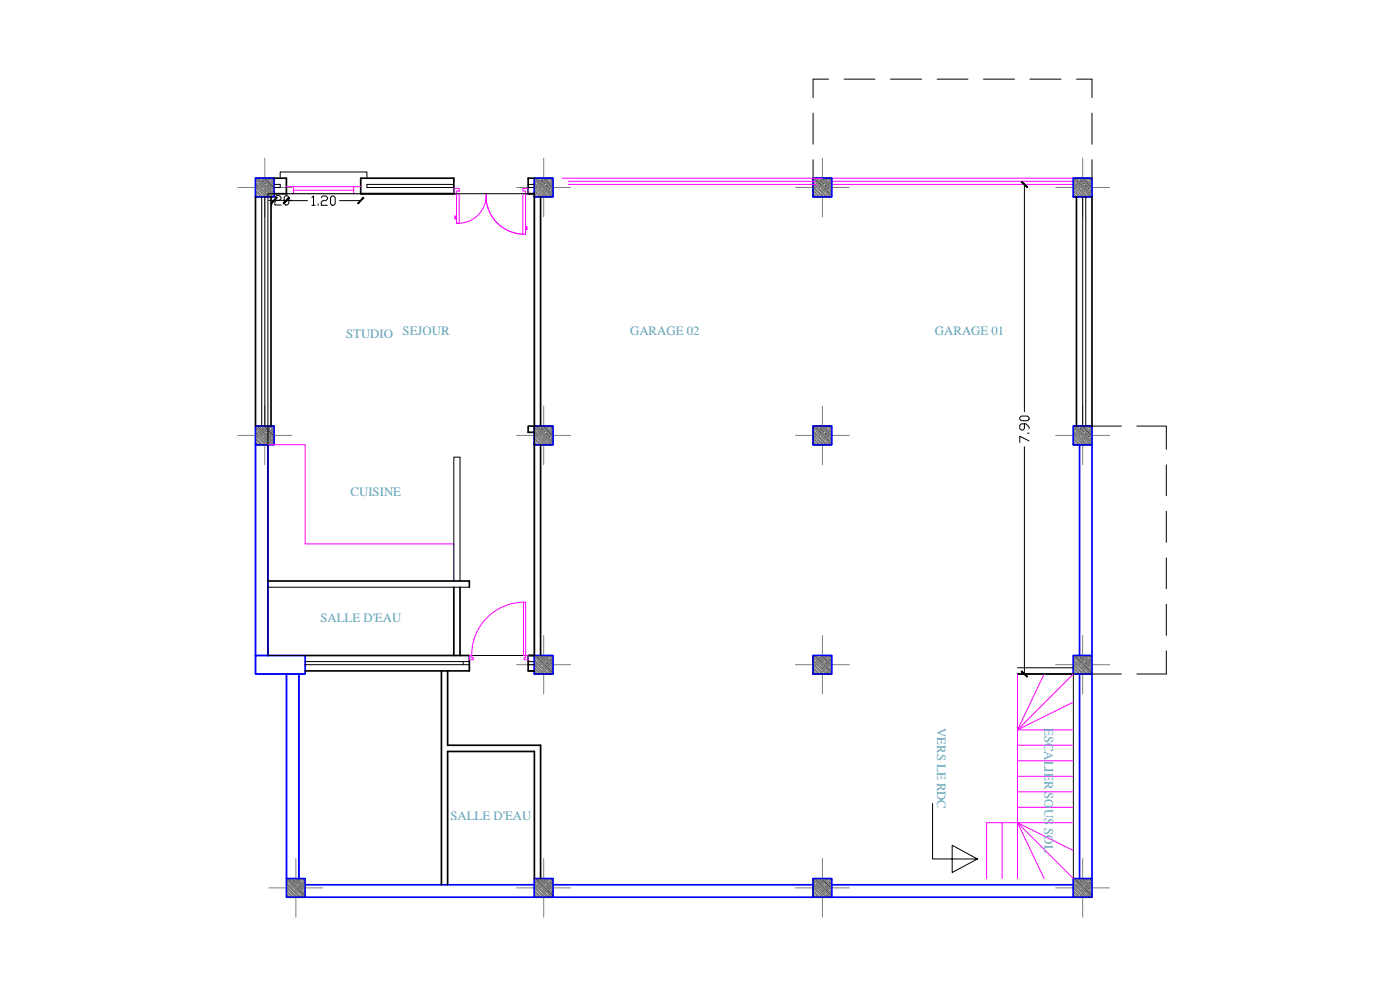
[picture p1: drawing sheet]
<svg xmlns="http://www.w3.org/2000/svg" width="420mm" height="297mm" viewBox="0 0 420 297" stroke-linecap="round" stroke-linejoin="round" font-family="sans-serif">
<defs><g id="words">
<g font-size="3.8" fill="#5ca1b8">
<text x="103.9" y="101.3">STUDIO</text>
<text x="120.8" y="100.6">SEJOUR</text>
<text x="189.1" y="100.6">GARAGE 02</text>
<text x="280.6" y="100.6">GARAGE 01</text>
<text x="105.2" y="148.8">CUISINE</text>
<text x="96.2" y="186.7">SALLE D'EAU</text>
<text x="281.2" y="218.4" transform="rotate(90 281.2 218.4)">VERS LE RDC</text>
<text x="313.5" y="218.4" transform="rotate(90 313.5 218.4)">ESCALIER SOUS SOL</text>
<text x="135.2" y="246">SALLE D'EAU</text>
</g>
</g></defs>
<!-- layer: Hachure -->
<g fill="none" stroke="#000" stroke-width=".3">
<path d="M76.7 55.1l3.9 4M76.7 54.1l.5 .5M76.7 57.2l1.8 1.9M76.7 56.2l1 1M77.1 53.5l5.2 5.1M77.2 58.8l.3 .3M77.7 55.1l1.1 1M78.2 53.5h.1M78.2 57.7l1.1 1.1M78.8 54l1 1.1M79.3 53.5l3 3M79.3 56.7l1 1"/>
<path d="M80.3 55.6l1.1 1.1M80.3 53.5l.6 .5M80.9 58.3l.8 .8M81.3 53.5l1 .9M81.4 54.6l.9 .9M81.9 57.2l.4 .4M160.4 55.1l3.9 4M160.4 57.2l1.8 1.9M160.4 56.2l1 1M160.4 54.1l.4 .5M160.8 53.5l5.2 5.1M160.8 58.8l.3 .3"/>
<path d="M161.4 55.1l1 1M161.9 53.5h.1M161.9 57.7l1.1 1.1M162.4 54l1.1 1.1M162.9 53.5l3.1 3M163 56.7l1 1M164 53.5l.5 .5M164 55.6l1.1 1.1M164.5 58.3l.8 .8M165 53.5l1 .9M165.1 54.6l.9 .9M165.6 57.2l.4 .4"/>
<path d="M244 55.1l4 4M244 54.1l.5 .5M244 57.2l1.8 1.9M244 56.2l1 1M244.5 53.5l5.1 5.1M244.5 58.8l.3 .3M245 55.1l1.1 1M245.5 53.5h.1M245.5 57.7l1.1 1.1M246.1 54l1.1 1.1M246.6 53.5l3 3M246.6 56.7l1.1 1"/>
<path d="M247.6 53.5l.6 .5M247.7 55.6l1 1.1M248.2 58.3l.8 .8M248.7 53.5l.9 .9M248.7 54.6l.9 .9M249.2 57.2l.4 .4M322.1 55.1l3.9 4M322.1 57.2l1.8 1.9M322.1 56.2l1 1M322.1 54.1l.5 .5M322.6 53.5l5.1 5.1M322.6 58.8l.3 .3"/>
<path d="M323.1 55.1l1.1 1M323.6 53.5h.1M323.7 57.7l1 1.1M324.2 54l1 1.1M324.7 53.5l3 3M324.7 56.7l1.1 1M325.7 53.5l.6 .5M325.8 55.6l1 1.1M326.3 58.3l.8 .8M326.8 53.5l.9 .9M326.8 54.6l.9 .9M327.3 57.2l.4 .4"/>
<path d="M76.7 129.5l3.9 3.9M76.7 128.4l.5 .5M76.7 131.6l1.8 1.8M76.7 130.6l1 1M77.1 127.8l5.2 5.2M77.2 133.1l.3 .3M77.7 129.5l1.1 1M78.2 127.8v.1M78.2 132.1l1.1 1M78.8 128.4l1 1.1M79.3 127.8l3 3.1M79.3 131.1l1 1"/>
<path d="M80.3 130l1.1 1.1M80.3 127.8l.6 .6M80.9 132.6l.8 .8M81.3 127.8l1 1M81.4 128.9l.9 .9M81.9 131.6l.4 .4M160.4 129.5l3.9 3.9M160.4 131.6l1.8 1.8M160.4 130.6l1 1M160.4 128.4l.4 .5M160.8 127.8l5.2 5.2M160.8 133.1l.3 .3"/>
<path d="M161.4 129.5l1 1M161.9 127.8v.1M161.9 132.1l1.1 1M162.4 128.4l1.1 1.1M162.9 127.8l3.1 3.1M163 131.1l1 1M164 127.8l.5 .6M164 130l1.1 1.1M164.5 132.6l.8 .8M165 127.8l1 1M165.1 128.9l.9 .9M165.6 131.6l.4 .4"/>
<path d="M244 129.5l4 3.9M244 128.4l.5 .5M244 131.6l1.8 1.8M244 130.6l1 1M244.5 127.8l5.1 5.2M244.5 133.1l.3 .3M245 129.5l1.1 1M245.5 132.1l1.1 1M245.5 127.8v.1M246.1 128.4l1.1 1.1M246.6 127.8l3 3.1M246.6 131.1l1.1 1"/>
<path d="M247.6 127.8l.6 .6M247.7 130l1 1.1M248.2 132.6l.8 .8M248.7 127.8l.9 1M248.7 128.9l.9 .9M249.2 131.6l.4 .4M322.1 129.5l3.9 3.9M322.1 131.6l1.8 1.8M322.1 130.6l1 1M322.1 128.4l.5 .5M322.6 127.8l5.1 5.2M322.6 133.1l.3 .3"/>
<path d="M323.1 129.5l1.1 1M323.6 127.8l.1 .1M323.7 132.1l1 1M324.2 128.4l1 1.1M324.7 127.8l3 3.1M324.7 131.1l1.1 1M325.7 127.8l.6 .6M325.8 130l1 1.1M326.3 132.6l.8 .8M326.8 127.8l.9 1M326.8 128.9l.9 .9M327.3 131.6l.4 .4"/>
<path d="M160.4 198.3l3.9 3.9M160.4 199.3l1 1.1M160.4 197.3l.4 .4M160.8 196.7l5.2 5.1M161.4 198.2l1 1.1M161.9 196.7h.1M162.4 197.2l1.1 1M162.9 196.7l3.1 3M163 199.9l1 1M164 196.7l.5 .5M164 198.8l1.1 1.1M165 196.7l1 .9"/>
<path d="M165.1 197.7l.9 .9M244 198.3l4 3.9M244 199.3l1 1.1M244 197.3l.5 .4M244.5 196.7l5.1 5.1M245 198.2l1.1 1.1M245.5 196.7h.1M246.1 197.2l1.1 1M246.6 196.7l3 3M246.6 199.9l1.1 1M247.6 196.7l.6 .5M247.7 198.8l1 1.1"/>
<path d="M248.7 196.7l.9 .9M248.7 197.7l.9 .9M322.1 198.3l3.9 3.9M322.1 197.3l.5 .4M322.1 199.3l1 1.1M322.6 196.7l5.1 5.1M323.1 198.2l1.1 1.1M323.6 196.7h.1M324.2 197.2l1 1M324.7 196.7l3 3M324.7 199.9l1.1 1M325.7 196.7l.6 .5"/>
<path d="M325.8 198.8l1 1.1M326.8 196.7l.9 .9M326.8 197.7l.9 .9M160.4 200.4l1.8 1.8M160.8 201.9l.3 .3M161.9 200.9l1.1 1M164.5 201.4l.8 .8M165.6 200.4l.4 .3M244 200.4l1.8 1.8M244.5 201.9l.3 .3M245.5 200.9l1.1 1M248.2 201.4l.8 .8"/>
<path d="M249.2 200.4l.4 .3M322.1 200.4l1.8 1.8M322.6 201.9l.3 .3M323.7 200.9l1 1M326.3 201.4l.8 .8M327.3 200.4l.4 .3M86 265.3l3.9 3.9M86 264.2l.5 .5M86 267.4l1.8 1.8M86 266.3l1 1M86.5 263.6l5.1 5.1M86.5 268.9l.3 .3"/>
<path d="M87 265.2l1.1 1.1M87.5 263.6h.1M87.5 267.8l1.1 1.1M88.1 264.2l1 1M88.5 263.6l3.1 3M88.6 266.8l1 1M89.6 263.6l.5 .6M89.6 265.7l1.1 1.1M90.1 268.4l.9 .8M90.6 263.6l1 .9M90.7 264.7l.9 .9M91.2 267.3l.4 .4"/>
<path d="M160.4 265.3l3.9 3.9M160.4 264.2l.4 .5M160.4 267.4l1.8 1.8M160.4 266.3l1 1M160.8 263.6l5.2 5.1M160.8 268.9l.3 .3M161.4 265.2l1 1.1M161.9 263.6h.1M161.9 267.8l1.1 1.1M162.4 264.2l1.1 1M162.9 263.6l3.1 3M163 266.8l1 1"/>
<path d="M164 263.6l.5 .6M164 265.7l1.1 1.1M164.5 268.4l.8 .8M165 263.6l1 .9M165.1 264.7l.9 .9M165.6 267.3l.4 .4M244 265.3l4 3.9M244 267.4l1.8 1.8M244 266.3l1 1M244 264.2l.5 .5M244.5 263.6l5.1 5.1M244.5 268.9l.3 .3"/>
<path d="M245 265.2l1.1 1.1M245.5 263.6h.1M245.5 267.8l1.1 1.1M246.1 264.2l1.1 1M246.6 263.6l3 3M246.6 266.8l1.1 1M247.6 263.6l.6 .6M247.7 265.7l1 1.1M248.2 268.4l.8 .8M248.7 263.6l.9 .9M248.7 264.7l.9 .9M249.2 267.3l.4 .4"/>
<path d="M322.1 265.3l3.9 3.9M322.1 264.2l.5 .5M322.1 267.4l1.8 1.8M322.1 266.3l1 1M322.6 263.6l5.1 5.1M322.6 268.9l.3 .3M323.1 265.2l1.1 1.1M323.6 263.6h.1M323.7 267.8l1 1.1M324.2 264.2l1 1M324.7 263.6l3 3M324.7 266.8l1.1 1"/>
<path d="M325.7 263.6l.6 .6M325.8 265.7l1 1.1M326.3 268.4l.8 .8M326.8 263.6l.9 .9M326.8 264.7l.9 .9M327.3 267.3l.4 .4"/>
</g>
<!-- layer: Gbeton -->
<g fill="none" stroke="#00f" stroke-width=".51">
<path d="M76.7 53.5h5.6v5.6h-5.6zM160.4 53.5h5.6v5.6h-5.6zM244 53.5h5.6v5.6h-5.6zM322.1 53.5h5.6v5.6h-5.6zM76.7 127.8h5.6v5.6h-5.6zM160.4 127.8h5.6v5.6h-5.6zM244 127.8h5.6v5.6h-5.6zM322.1 127.8h5.6v5.6h-5.6zM160.4 196.7h5.6v5.5h-5.6zM244 196.7h5.6v5.5h-5.6zM322.1 196.7h5.6v5.5h-5.6zM86 263.6h5.6v5.6h-5.6z"/>
<path d="M160.4 263.6h5.6v5.6h-5.6zM244 263.6h5.6v5.6h-5.6zM322.1 263.6h5.6v5.6h-5.6z"/>
</g>
<!-- layer: axe -->
<g fill="none" stroke="#808080" stroke-width=".3">
<path d="M71.4 56.3h16.2M79.5 47.5v17.6M155 56.3h16.3M163.2 47.5v17.6M238.7 56.3h16.2M246.8 47.5v17.6M316.8 56.3h16.2M324.9 47.5v17.6M71.4 130.6h16.2M79.5 121.8v17.6M155 130.6h16.3M163.2 121.8v17.6"/>
<path d="M238.7 130.6h16.2M246.8 121.8v17.6M316.8 130.6h16.2M324.9 121.8v17.6M155 199.4h16.3M163.2 190.7v17.5M238.7 199.4h16.2M246.8 190.7v17.5M316.8 199.4h16.2M324.9 190.7v17.5M88.8 257.6v17.6M163.2 257.6v17.6"/>
<path d="M246.8 257.6v17.6M324.9 257.6v17.6M80.7 266.4h16.2M155 266.4h16.3M238.7 266.4h16.2M316.8 266.4h16.2"/>
</g>
<!-- layer: HACH -->
<g fill="none" stroke="#808080" stroke-width=".3">
<path d="M76.7 53.6l5.5 5.5M76.7 54.7l4.4 4.4M76.7 55.8l3.2 3.3M76.7 57l2.1 2.1M76.7 58.1l.9 1M76.7 53.9l5.1 5.2M76.7 55.1l4 4M76.7 56.3l2.8 2.8M76.7 57.4l1.7 1.7M76.7 58.5l.5 .6M77.4 53.5l4.9 4.9M77.8 53.5l4.5 4.5"/>
<path d="M78.5 53.5l3.8 3.7M78.9 53.5l3.4 3.3M79.7 53.5l2.6 2.6M80.1 53.5l2.2 2.2M80.8 53.5l1.5 1.4M81.3 53.5l1 1M82 53.5l.3 .3M160.4 53.6l5.5 5.5M160.4 54.7l4.3 4.4M160.4 55.8l3.2 3.3M160.4 57l2 2.1M160.4 58.1l.9 1"/>
<path d="M160.4 53.9l5.1 5.2M160.4 55.1l3.9 4M160.4 56.3l2.8 2.8M160.4 57.4l1.6 1.7M160.4 58.5l.5 .6M161.1 53.5l4.9 4.9M161.5 53.5l4.5 4.5M162.2 53.5l3.8 3.7M162.6 53.5l3.4 3.3M163.3 53.5l2.7 2.6M163.8 53.5l2.2 2.2M164.5 53.5l1.5 1.4"/>
<path d="M164.9 53.5l1.1 1M165.7 53.5l.3 .3M244 53.9l5.1 5.2M244 55.1l4 4M244 53.6l5.6 5.5M244 54.7l4.4 4.4M244 55.8l3.2 3.3M244 57l2.1 2.1M244 58.1l1 1M244 56.3l2.9 2.8M244 57.4l1.7 1.7M244 58.5l.5 .6"/>
<path d="M244.7 53.5l4.9 4.9M245.1 53.5l4.5 4.5M245.9 53.5l3.7 3.7M246.3 53.5l3.3 3.3M247 53.5l2.6 2.6M247.4 53.5l2.2 2.2M248.2 53.5l1.4 1.4M248.6 53.5l1 1M249.3 53.5l.3 .3M322.1 53.6l5.5 5.5M322.1 54.7l4.4 4.4M322.1 55.8l3.2 3.3"/>
<path d="M322.1 57l2.1 2.1M322.1 58.1l.9 1M322.1 53.9l5.2 5.2M322.1 55.1l4 4M322.1 56.3l2.8 2.8M322.1 57.4l1.7 1.7M322.1 58.5l.5 .6M322.8 53.5l4.9 4.9M323.2 53.5l4.5 4.5M323.9 53.5l3.8 3.7M324.4 53.5l3.3 3.3M325.1 53.5l2.6 2.6"/>
<path d="M325.5 53.5l2.2 2.2M326.3 53.5l1.4 1.4M326.7 53.5l1 1M327.4 53.5l.3 .3M76.7 127.9l5.5 5.5M76.7 129.1l4.4 4.3M76.7 130.2l3.2 3.2M76.7 131.4l2.1 2M76.7 132.5l.9 .9M76.7 128.3l5.1 5.1M76.7 129.5l4 3.9M76.7 130.6l2.8 2.8"/>
<path d="M76.7 131.8l1.7 1.6M76.7 132.9l.5 .5M77.4 127.8l4.9 5M77.8 127.8l4.5 4.5M78.5 127.8l3.8 3.8M78.9 127.8l3.4 3.4M79.7 127.8l2.6 2.6M80.1 127.8l2.2 2.2M80.8 127.8l1.5 1.5M81.3 127.8l1 1.1M82 127.8l.3 .3M160.4 127.9l5.5 5.5"/>
<path d="M160.4 129.1l4.3 4.3M160.4 130.2l3.2 3.2M160.4 131.4l2 2M160.4 132.5l.9 .9M160.4 128.3l5.1 5.1M160.4 129.5l3.9 3.9M160.4 130.6l2.8 2.8M160.4 131.8l1.6 1.6M160.4 132.9l.5 .5M161.1 127.8l4.9 5M161.5 127.8l4.5 4.5M162.2 127.8l3.8 3.8"/>
<path d="M162.6 127.8l3.4 3.4M163.3 127.8l2.7 2.6M163.8 127.8l2.2 2.2M164.5 127.8l1.5 1.5M164.9 127.8l1.1 1.1M165.7 127.8l.3 .3M244 127.9l5.6 5.5M244 129.1l4.4 4.3M244 130.2l3.2 3.2M244 131.4l2.1 2M244 132.5l1 .9M244 128.3l5.1 5.1"/>
<path d="M244 129.5l4 3.9M244 130.6l2.9 2.8M244 131.8l1.7 1.6M244 132.9l.5 .5M244.7 127.8l4.9 5M245.1 127.8l4.5 4.5M245.9 127.8l3.7 3.8M246.3 127.8l3.3 3.4M247 127.8l2.6 2.6M247.4 127.8l2.2 2.2M248.2 127.8l1.4 1.5M248.6 127.8l1 1.1"/>
<path d="M249.3 127.8l.3 .3M322.1 127.9l5.5 5.5M322.1 129.1l4.4 4.3M322.1 130.2l3.2 3.2M322.1 131.4l2.1 2M322.1 132.5l.9 .9M322.1 128.3l5.2 5.1M322.1 129.5l4 3.9M322.1 130.6l2.8 2.8M322.1 131.8l1.7 1.6M322.1 132.9l.5 .5M322.8 127.8l4.9 5"/>
<path d="M323.2 127.8l4.5 4.5M323.9 127.8l3.8 3.8M324.4 127.8l3.3 3.4M325.1 127.8l2.6 2.6M325.5 127.8l2.2 2.2M326.3 127.8l1.4 1.5M326.7 127.8l1 1.1M327.4 127.8l.3 .3M160.4 196.7l5.5 5.5M160.4 197.9l4.3 4.3M160.4 199l3.2 3.2M160.4 197.1l5.1 5.1"/>
<path d="M160.4 198.3l3.9 3.9M160.4 199.4l2.8 2.8M161.1 196.7l4.9 4.8M161.5 196.7l4.5 4.4M162.2 196.7l3.8 3.7M162.6 196.7l3.4 3.3M163.3 196.7l2.7 2.6M163.8 196.7l2.2 2.1M164.5 196.7l1.5 1.4M164.9 196.7l1.1 1M165.7 196.7l.3 .2M244 196.7l5.6 5.5"/>
<path d="M244 197.9l4.4 4.3M244 199l3.2 3.2M244 197.1l5.1 5.1M244 198.3l4 3.9M244 199.4l2.9 2.8M244.7 196.7l4.9 4.8M245.1 196.7l4.5 4.4M245.9 196.7l3.7 3.7M246.3 196.7l3.3 3.3M247 196.7l2.6 2.6M247.4 196.7l2.2 2.1M248.2 196.7l1.4 1.4"/>
<path d="M248.6 196.7l1 1M249.3 196.7l.3 .2M322.1 196.7l5.5 5.5M322.1 197.9l4.4 4.3M322.1 199l3.2 3.2M322.1 197.1l5.2 5.1M322.1 198.3l4 3.9M322.1 199.4l2.8 2.8M322.8 196.7l4.9 4.8M323.2 196.7l4.5 4.4M323.9 196.7l3.8 3.7M324.4 196.7l3.3 3.3"/>
<path d="M325.1 196.7l2.6 2.6M325.5 196.7l2.2 2.1M326.3 196.7l1.4 1.4M326.7 196.7l1 1M327.4 196.7l.3 .2M160.4 200.2l2 2M160.4 201.3l.9 .9M160.4 200.6l1.6 1.6M160.4 201.7l.5 .5M244 200.2l2.1 2M244 201.3l1 .9M244 200.6l1.7 1.6"/>
<path d="M244 201.7l.5 .5M322.1 200.2l2.1 2M322.1 201.3l.9 .9M322.1 200.6l1.7 1.6M322.1 201.7l.5 .5M86 263.7l5.5 5.5M86 264.8l4.4 4.4M86 265.9l3.2 3.3M86 267.1l2.1 2.1M86 268.3l.9 .9M86 264.1l5.1 5.1M86 265.2l4 4"/>
<path d="M86 266.4l2.8 2.8M86 267.5l1.6 1.7M86 268.6l.5 .6M86.7 263.6l4.9 4.9M87.1 263.6l4.5 4.5M87.8 263.6l3.8 3.7M88.2 263.6l3.4 3.4M89 263.6l2.6 2.6M89.4 263.6l2.2 2.2M90.1 263.6l1.5 1.4M90.5 263.6l1.1 1M91.3 263.6l.3 .3"/>
<path d="M160.4 263.7l5.5 5.5M160.4 264.8l4.3 4.4M160.4 265.9l3.2 3.3M160.4 267.1l2 2.1M160.4 268.3l.9 .9M160.4 264.1l5.1 5.1M160.4 265.2l3.9 4M160.4 266.4l2.8 2.8M160.4 267.5l1.6 1.7M160.4 268.6l.5 .6M161.1 263.6l4.9 4.9M161.5 263.6l4.5 4.5"/>
<path d="M162.2 263.6l3.8 3.7M162.6 263.6l3.4 3.4M163.3 263.6l2.7 2.6M163.8 263.6l2.2 2.2M164.5 263.6l1.5 1.4M164.9 263.6l1.1 1M165.7 263.6l.3 .3M244 263.7l5.6 5.5M244 264.8l4.4 4.4M244 265.9l3.2 3.3M244 267.1l2.1 2.1M244 268.3l1 .9"/>
<path d="M244 264.1l5.1 5.1M244 265.2l4 4M244 266.4l2.9 2.8M244 267.5l1.7 1.7M244 268.6l.5 .6M244.7 263.6l4.9 4.9M245.1 263.6l4.5 4.5M245.9 263.6l3.7 3.7M246.3 263.6l3.3 3.4M247 263.6l2.6 2.6M247.4 263.6l2.2 2.2M248.2 263.6l1.4 1.4"/>
<path d="M248.6 263.6l1 1M249.3 263.6l.3 .3M322.1 263.7l5.5 5.5M322.1 264.8l4.4 4.4M322.1 265.9l3.2 3.3M322.1 267.1l2.1 2.1M322.1 268.3l.9 .9M322.1 264.1l5.2 5.1M322.1 265.2l4 4M322.1 266.4l2.8 2.8M322.1 267.5l1.7 1.7M322.1 268.6l.5 .6"/>
<path d="M322.8 263.6l4.9 4.9M323.2 263.6l4.5 4.5M323.9 263.6l3.8 3.7M324.4 263.6l3.3 3.4M325.1 263.6l2.6 2.6M325.5 263.6l2.2 2.2M326.3 263.6l1.4 1.4M326.7 263.6l1 1M327.4 263.6l.3 .3"/>
</g>
<!-- layer: 0 -->
<g fill="none" stroke="#000" stroke-width=".3">
<path d="M244 23.7h4.7M253.3 23.7h9.3M267.3 23.7h9.3M281.2 23.7h9.3M295.2 23.7h9.3M309.1 23.7h9.3M323.1 23.7h4.6M78.5 59.1v68.7M79.5 59.1v68.7M82.3 53.5h-5.6v5.6h5.6M82.3 55.3h1.8v1h-1.8M136.2 55.3h-26.1v1h26.1"/>
<path d="M158.5 55.3h1.9M158.5 56.3h1.9M166 53.5h-5.6v5.6h5.6M249.6 53.5h-5.6v5.6h5.6M324.9 59.1v68.7M325.9 59.1v68.7M327.7 53.5h-5.6v5.6h5.6M82.3 127.8h-5.6v5.6h5.6M166 127.8h-5.6v5.6h5.6M249.6 127.8h-5.6v5.6h5.6M327.7 127.8h-5.6v5.6h5.6M166 196.7h-5.6v5.5h5.6"/>
<path d="M249.6 196.7h-5.6v5.5h5.6M327.7 196.7h-5.6v5.5h5.6M91.6 263.6h-5.6v5.6h5.6M166 263.6h-5.6v5.6h5.6M249.6 263.6h-5.6v5.6h5.6M327.7 263.6h-5.6v5.6h5.6"/>
</g>
<g fill="none" stroke="#00f" stroke-width=".38">
<path d="M76.7 53.5h5.6v5.6h-5.6zM160.4 53.5h5.6v5.6h-5.6zM244 53.5h5.6v5.6h-5.6zM322.1 53.5h5.6v5.6h-5.6zM76.7 127.8h5.6v5.6h-5.6zM160.4 127.8h5.6v5.6h-5.6zM244 127.8h5.6v5.6h-5.6zM322.1 127.8h5.6v5.6h-5.6zM160.4 196.7h5.6v5.5h-5.6zM244 196.7h5.6v5.5h-5.6zM322.1 196.7h5.6v5.5h-5.6zM86 263.6h5.6v5.6h-5.6z"/>
<path d="M160.4 263.6h5.6v5.6h-5.6zM244 263.6h5.6v5.6h-5.6zM322.1 263.6h5.6v5.6h-5.6z"/>
</g>
<!-- layer: POTEAUX -->
<path d="M324 133.4v63.3M327.7 133.4v63.3M324 202.2v61.4M327.7 202.2v61.4M91.6 269.2h68.8M91.6 265.5h68.8M166 269.2h78M166 265.5h78M249.6 269.2h72.5M249.6 265.5h72.5" fill="none" stroke="#00f" stroke-width=".51"/>
<!-- layer: 0 -->
<path d="M86 58.1h22.3M86 56h22.3M88.1 56v2.1M88.1 57.1h18M106.1 56v2.1M168.7 53.5h156.2M170.6 55.3h74.4M170.6 54.4h74.4M248.7 55.3h74.4M248.7 54.4h74.4" fill="none" stroke="#f0f" stroke-width=".3"/>
<path d="M76.7 59.1v68.7M86 53.5v4.6h.2M108.3 53.5v4.6h27.9M158.5 58.1h1.9M323.1 59.1v68.7M80.4 174.3h60.5v1.9M91.6 196.7h49.3v4.6h-49.3M158.5 196.7h1.9h-1.9v4.6h1.9h-1.9M305.4 202.2h16.7M134.3 223.6h27.9M134.3 225.5h26.1" fill="none" stroke="#000" stroke-width=".51"/>
<!-- layer: CADRES -->
<path d="M80.4 133.4h11.2v29.8h44.6v11.1M140.9 196.7h.7v.6h.4v.7h-1.1zM157.1 180.7h.6v16.6h-.4v.7h1.2v-1.3h-1.4zM157.1 180.7a15.7 15.7 0 0 0-15.5 15.9" fill="none" stroke="#f0f" stroke-width=".3"/>
<!-- layer: POINTS -->
<g fill="none" stroke="#000" stroke-width=".3">
<path d="M244 23.7v5.6M244 34v9.3M327.7 23.7v5.6M327.7 34v9.3M80.4 58.1h80v138.6h-80zM82.5 59.2l.4-.5h1l.4 .5v.4l-.4 .5h-1l-.4 .5v.9h1.8M85.3 59.2l.4-.5h.5l.5 .5v1.8l-.5 .5h-.5l-.4-.5zM93.6 59.3l.5-.5v2.8M96.4 59.3l.5-.5h.9l.5 .5v.4l-.5 .5h-.9l-.5 .5v.9h1.9M99.2 59.3l.5-.5h.4l.5 .5v1.8l-.5 .5h-.4l-.5-.5zM244 47.9v5.6M307.4 55.3v68.2"/>
<path d="M327.7 47.9v5.6M80.6 60.1h7M81.5 61v.5M86 60.2h6.3M93.6 61.6h.9M95.5 61.1v.5M101.9 60.2h6.4M306 125.3l.5-.5h1.9l.4 .5v.5l-.4 .4h-1.9l-.5-.4zM307.4 127.2v1.4l-.4 .4h-.5l-.5-.4v-1l.5-.4h1.4l.9 .9v.5M307.4 134v68.2M308.4 130h.4M308.8 132.3l-2.8-1.4v1.9"/>
<path d="M327.7 127.8h8.8M341.2 127.8h8.8v7M350 139.5v9.3M350 153.4v9.3M136.2 174.3v-37.1h1.9v37.1M350 167.4v9.3M76.7 196.7v5.5M350 181.3v9.3M350 195.3v6.9h-8.8M305.4 202.2h16.7v61.4M305.4 200.4h16.7M327.7 202.2h8.8"/>
<path d="M162.2 224.5v1.9M279.9 241.1v16.6h13.4l-7.5-4.1v8.2l7.5-4.1"/>
</g>
<g fill="none" stroke="#f0f" stroke-width=".3">
<path d="M305.4 202.2v61.4M305.4 219h16.7M313.4 202.2l-8 16.8M322.1 202.2l-16.7 16.8M322.1 210.7l-16.7 8.3M305.4 223.6h16.7M305.4 228.3h16.7M305.4 232.9h16.7M305.4 237.6h16.7M300.8 246.8v16.8M305.4 242.2h16.7M305.4 246.8l16.7 16.8"/>
<path d="M305.4 246.8l8 16.8M305.4 246.8l16.7 8.4M322.1 246.8h-26v16.8"/>
</g>
<!-- layer: POTEAUX -->
<path d="M76.7 133.4v63.3M80.4 133.4v63.3M76.7 196.7h14.9v5.5h-14.9zM86 202.2v61.4M89.7 202.2v61.4" fill="none" stroke="#00f" stroke-width=".55"/>
<!-- layer: Beton -->
<g fill="none" stroke="#000" stroke-width=".51">
<path d="M81.3 59.1v68.7M82.3 53.5h3.7M82.3 58.1h3.7M108.3 53.5h27.9v4.6h-27.9M160.4 59.1v68.7h-1.9v1.9h1.9M160.4 53.5h-1.9v4.6h1.9M162.2 59.1v68.7M327.7 59.1v68.7M160.4 133.4v63.3M162.2 133.4v63.3M136.2 176.2v20.5M138.1 176.2v20.5"/>
<path d="M132.5 201.3v64.2M134.3 201.3v22.3M134.3 225.5v40M160.4 225.5v38.1M162.2 223.6v40"/>
</g>
<path d="M84.1 53.5v-1.9h26v1.9M80.4 176.2h60.5M91.6 198.5h49.3M91.6 199.4h49.3M139 198.5v.9M158.5 198.5h1.9M158.5 199.4h1.9" fill="none" stroke="#000" stroke-width=".3"/>
<!-- layer: 0 -->
<g fill="#000" stroke="#000" stroke-width=".3">
<path d="M86.7 59.2l-1.5 1.8 1.7-1.6zM86.7 59.2l-1.5 1.8-.2-.1z"/>
<path d="M86.7 59.3l-1.5 1.8 1.7-1.7zM86.7 59.3l-1.5 1.8-.2-.1z"/>
<path d="M306.5 54.6l1.7 1.7 .2-.2zM306.7 54.4l1.7 1.7-1.9-1.5z"/>
<path d="M81.3 60.9l.2 .1 1.5-1.8zM83 59.2l.2 .2-1.7 1.6z"/>
<path d="M107.3 61l.2 .1 1.5-1.8zM109 59.3l.2 .1-1.7 1.7z"/>
<path d="M306.7 201.3l-.2 .2 1.9 1.5zM306.5 201.5l1.9 1.5-.2 .2z"/>
</g>
<!-- layer: BOISERIE -->
<g fill="none" stroke="#f0f" stroke-width=".3">
<path d="M136.2 56.5h1.6v.8h-.8v.8h-.8zM137 58.1h.8v8.9h-.8zM145.9 58.6v-.5a8.4 8.4 0 0 1-8.9 8.9M145.9 58.7v.9M145.9 59.7v.3M156.9 56.5h1.6v1.6h-.8v-.8h-.8zM156.9 58.1h.8v12.2h-.8zM137 65.1h-.3l-.2-.3v.9h.2v-.3h.3h-.3M145.9 60.1l.1 .1M146 60.4l.1 .5M146 60.2v.1M146.1 60.9v.4"/>
<path d="M146.1 61.3l.1 .3M146.2 61.6v.1M146.3 61.7v.3M146.3 62l.1 .2M146.4 62.3l.2 .4M146.6 62.8v.1M146.7 62.9v.2M146.7 63.2l.1 .2M146.8 63.5l.2 .3M147 63.8l.1 .2M147.2 64.1l.3 .7M147.5 64.8l.1 .1"/>
<path d="M147.6 64.9l.1 .1M147.7 65l.1 .2M147.9 65.3l.2 .3M148.1 65.6l.4 .5M148.5 66.2h.1M148.6 66.3l.2 .1M148.8 66.5h.1M148.9 66.6h.1M149 66.7l.2 .1M149.2 66.9h.1M149.3 67l.3 .2M149.6 67.3l.2 .1"/>
<path d="M149.8 67.4l.4 .4M150.2 67.8l.1 .1M150.3 67.9l.5 .3M150.8 68.2l.6 .5M151.5 68.7h.1M151.6 68.7l1.2 .6M152.8 69.4h.3M153.1 69.5h.1M153.3 69.5l.7 .3M154 69.8h.1M154.2 69.8l.2 .1M154.4 69.9h.3"/>
<path d="M154.7 69.9l.3 .1M155 70h.1M155.1 70.1h.2M155.4 70.1h.1M155.5 70.1h.4M156 70.1l.1 .1M156.1 70.2h.2M156.4 70.2h.3M156.8 70.2l.1 .1M157.7 68.3h.3v-.3h.2v1h-.2v-.4h-.3h.3"/>
<circle cx="136.9" cy="58.2" r=".15"/>
<circle cx="157.9" cy="58.2" r=".15"/>
</g>
<use href="#words"/>
</svg>
